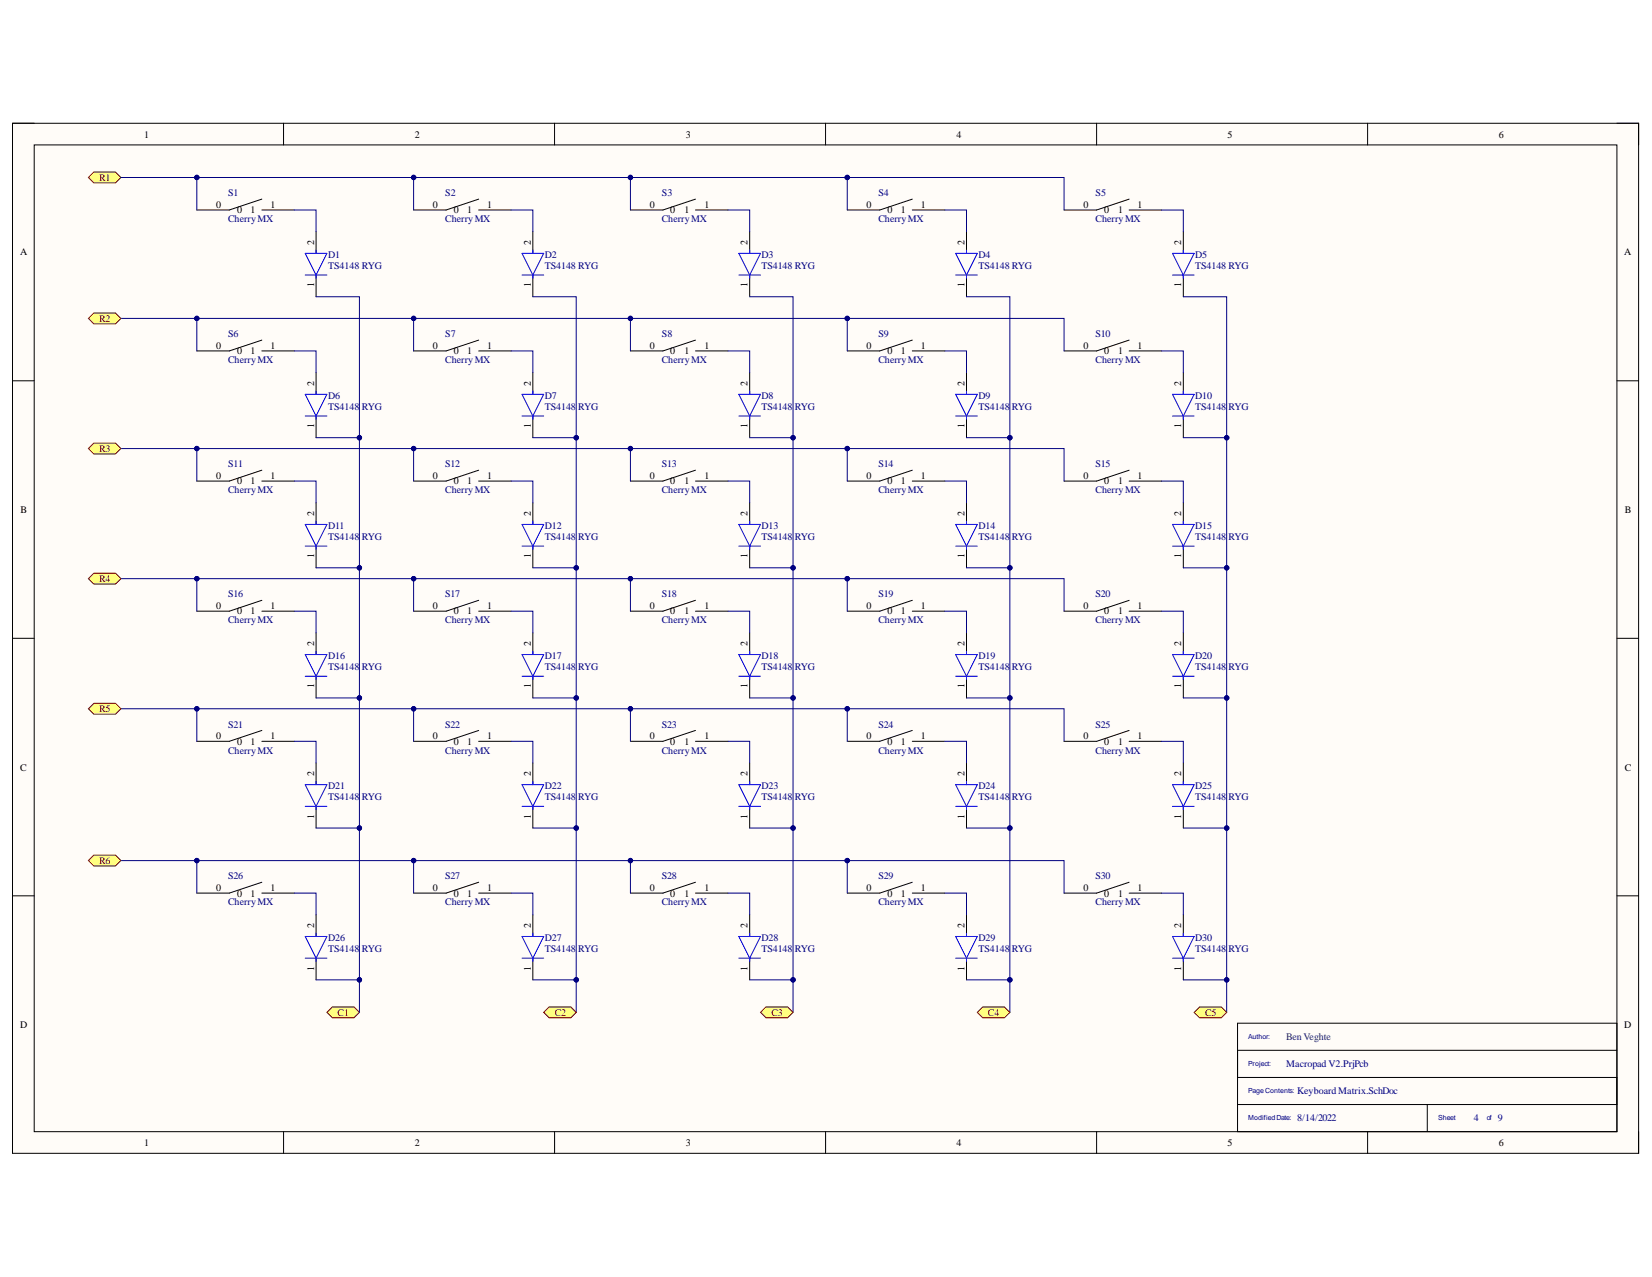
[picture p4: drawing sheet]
<svg xmlns="http://www.w3.org/2000/svg" width="279mm" height="216mm" viewBox="0 0 279 216" stroke-linecap="round" stroke-linejoin="round" font-family="sans-serif">
<defs><g id="words">
<g font-size="1.7">
<text x="24.4" y="23.3">1</text>
<text x="70.1" y="23.3">2</text>
<text x="116" y="23.3">3</text>
<text x="161.8" y="23.3">4</text>
<text x="207.6" y="23.3">5</text>
<text x="253.5" y="23.3">6</text>
<text x="36.5" y="35.1">0</text>
<text x="45.8" y="35.1">1</text>
<text x="73.2" y="35.1">0</text>
<text x="82.4" y="35.1">1</text>
<text x="109.9" y="35.1">0</text>
<text x="119.1" y="35.1">1</text>
<text x="146.5" y="35.1">0</text>
<text x="155.8" y="35.1">1</text>
<text x="183.3" y="35.1">0</text>
<text x="192.4" y="35.1">1</text>
<text x="40.1" y="36">0</text>
<text x="42.4" y="36">1</text>
<text x="53.1" y="41.4" transform="rotate(-90 53.1 41.4)">2</text>
<text x="76.7" y="36">0</text>
<text x="79" y="36">1</text>
<text x="89.8" y="41.4" transform="rotate(-90 89.8 41.4)">2</text>
<text x="113.4" y="36">0</text>
<text x="115.7" y="36">1</text>
<text x="126.4" y="41.4" transform="rotate(-90 126.4 41.4)">2</text>
<text x="150.1" y="36">0</text>
<text x="152.4" y="36">1</text>
<text x="163.1" y="41.4" transform="rotate(-90 163.1 41.4)">2</text>
<text x="186.7" y="36">0</text>
<text x="189.1" y="36">1</text>
<text x="199.8" y="41.4" transform="rotate(-90 199.8 41.4)">2</text>
<text x="3.4" y="43.1">A</text>
<text x="274.7" y="43.1">A</text>
<text x="53.1" y="48.6" transform="rotate(-90 53.1 48.6)">1</text>
<text x="89.8" y="48.6" transform="rotate(-90 89.8 48.6)">1</text>
<text x="126.4" y="48.6" transform="rotate(-90 126.4 48.6)">1</text>
<text x="163.1" y="48.6" transform="rotate(-90 163.1 48.6)">1</text>
<text x="199.8" y="48.6" transform="rotate(-90 199.8 48.6)">1</text>
<text x="36.5" y="59">0</text>
<text x="40.1" y="59.9">0</text>
<text x="42.4" y="59.9">1</text>
<text x="45.8" y="59">1</text>
<text x="73.2" y="59">0</text>
<text x="76.7" y="59.9">0</text>
<text x="79" y="59.9">1</text>
<text x="82.4" y="59">1</text>
<text x="109.9" y="59">0</text>
<text x="113.4" y="59.9">0</text>
<text x="115.7" y="59.9">1</text>
<text x="119.1" y="59">1</text>
<text x="146.5" y="59">0</text>
<text x="150.1" y="59.9">0</text>
<text x="152.4" y="59.9">1</text>
<text x="155.8" y="59">1</text>
<text x="183.3" y="59">0</text>
<text x="186.7" y="59.9">0</text>
<text x="189.1" y="59.9">1</text>
<text x="192.4" y="59">1</text>
<text x="53.1" y="65.2" transform="rotate(-90 53.1 65.2)">2</text>
<text x="89.8" y="65.2" transform="rotate(-90 89.8 65.2)">2</text>
<text x="126.4" y="65.2" transform="rotate(-90 126.4 65.2)">2</text>
<text x="163.1" y="65.2" transform="rotate(-90 163.1 65.2)">2</text>
<text x="199.8" y="65.2" transform="rotate(-90 199.8 65.2)">2</text>
<text x="53.1" y="72.4" transform="rotate(-90 53.1 72.4)">1</text>
<text x="89.8" y="72.4" transform="rotate(-90 89.8 72.4)">1</text>
<text x="126.4" y="72.4" transform="rotate(-90 126.4 72.4)">1</text>
<text x="163.1" y="72.4" transform="rotate(-90 163.1 72.4)">1</text>
<text x="199.8" y="72.4" transform="rotate(-90 199.8 72.4)">1</text>
<text x="36.5" y="81">0</text>
<text x="40.1" y="81.9">0</text>
<text x="42.4" y="81.9">1</text>
<text x="45.8" y="81">1</text>
<text x="73.2" y="81">0</text>
<text x="76.7" y="81.9">0</text>
<text x="79" y="81.9">1</text>
<text x="82.4" y="81">1</text>
<text x="109.9" y="81">0</text>
<text x="113.4" y="81.9">0</text>
<text x="115.7" y="81.9">1</text>
<text x="119.1" y="81">1</text>
<text x="146.5" y="81">0</text>
<text x="150.1" y="81.9">0</text>
<text x="152.4" y="81.9">1</text>
<text x="155.8" y="81">1</text>
<text x="183.3" y="81">0</text>
<text x="186.7" y="81.9">0</text>
<text x="189.1" y="81.9">1</text>
<text x="192.4" y="81">1</text>
<text x="3.5" y="86.7">B</text>
<text x="53.1" y="87.2" transform="rotate(-90 53.1 87.2)">2</text>
<text x="89.8" y="87.2" transform="rotate(-90 89.8 87.2)">2</text>
<text x="126.4" y="87.2" transform="rotate(-90 126.4 87.2)">2</text>
<text x="163.1" y="87.2" transform="rotate(-90 163.1 87.2)">2</text>
<text x="199.8" y="87.2" transform="rotate(-90 199.8 87.2)">2</text>
<text x="274.8" y="86.7">B</text>
<text x="53.1" y="94.4" transform="rotate(-90 53.1 94.4)">1</text>
<text x="89.8" y="94.4" transform="rotate(-90 89.8 94.4)">1</text>
<text x="126.4" y="94.4" transform="rotate(-90 126.4 94.4)">1</text>
<text x="163.1" y="94.4" transform="rotate(-90 163.1 94.4)">1</text>
<text x="199.8" y="94.4" transform="rotate(-90 199.8 94.4)">1</text>
<text x="36.5" y="103">0</text>
<text x="40.1" y="103.9">0</text>
<text x="42.4" y="103.9">1</text>
<text x="45.8" y="103">1</text>
<text x="73.2" y="103">0</text>
<text x="76.7" y="103.9">0</text>
<text x="79" y="103.9">1</text>
<text x="82.4" y="103">1</text>
<text x="109.9" y="103">0</text>
<text x="113.4" y="103.9">0</text>
<text x="115.7" y="103.9">1</text>
<text x="119.1" y="103">1</text>
<text x="146.5" y="103">0</text>
<text x="150.1" y="103.9">0</text>
<text x="152.4" y="103.9">1</text>
<text x="155.8" y="103">1</text>
<text x="183.3" y="103">0</text>
<text x="186.7" y="103.9">0</text>
<text x="189.1" y="103.9">1</text>
<text x="192.4" y="103">1</text>
<text x="53.1" y="109.2" transform="rotate(-90 53.1 109.2)">2</text>
<text x="89.8" y="109.2" transform="rotate(-90 89.8 109.2)">2</text>
<text x="126.4" y="109.2" transform="rotate(-90 126.4 109.2)">2</text>
<text x="163.1" y="109.2" transform="rotate(-90 163.1 109.2)">2</text>
<text x="199.8" y="109.2" transform="rotate(-90 199.8 109.2)">2</text>
<text x="53.1" y="116.4" transform="rotate(-90 53.1 116.4)">1</text>
<text x="89.8" y="116.4" transform="rotate(-90 89.8 116.4)">1</text>
<text x="126.4" y="116.4" transform="rotate(-90 126.4 116.4)">1</text>
<text x="163.1" y="116.4" transform="rotate(-90 163.1 116.4)">1</text>
<text x="199.8" y="116.4" transform="rotate(-90 199.8 116.4)">1</text>
<text x="36.5" y="124.9">0</text>
<text x="40.1" y="125.9">0</text>
<text x="42.4" y="125.9">1</text>
<text x="45.8" y="124.9">1</text>
<text x="73.2" y="124.9">0</text>
<text x="76.7" y="125.9">0</text>
<text x="79" y="125.9">1</text>
<text x="82.4" y="124.9">1</text>
<text x="109.9" y="124.9">0</text>
<text x="113.4" y="125.9">0</text>
<text x="115.7" y="125.9">1</text>
<text x="119.1" y="124.9">1</text>
<text x="146.5" y="124.9">0</text>
<text x="150.1" y="125.9">0</text>
<text x="152.4" y="125.9">1</text>
<text x="155.8" y="124.9">1</text>
<text x="183.3" y="124.9">0</text>
<text x="186.7" y="125.9">0</text>
<text x="189.1" y="125.9">1</text>
<text x="192.4" y="124.9">1</text>
<text x="3.4" y="130.3">C</text>
<text x="53.1" y="131.2" transform="rotate(-90 53.1 131.2)">2</text>
<text x="89.8" y="131.2" transform="rotate(-90 89.8 131.2)">2</text>
<text x="126.4" y="131.2" transform="rotate(-90 126.4 131.2)">2</text>
<text x="163.1" y="131.2" transform="rotate(-90 163.1 131.2)">2</text>
<text x="199.8" y="131.2" transform="rotate(-90 199.8 131.2)">2</text>
<text x="274.8" y="130.3">C</text>
<text x="53.1" y="138.4" transform="rotate(-90 53.1 138.4)">1</text>
<text x="89.8" y="138.4" transform="rotate(-90 89.8 138.4)">1</text>
<text x="126.4" y="138.4" transform="rotate(-90 126.4 138.4)">1</text>
<text x="163.1" y="138.4" transform="rotate(-90 163.1 138.4)">1</text>
<text x="199.8" y="138.4" transform="rotate(-90 199.8 138.4)">1</text>
<text x="36.5" y="150.7">0</text>
<text x="40.1" y="151.6">0</text>
<text x="42.4" y="151.6">1</text>
<text x="45.8" y="150.7">1</text>
<text x="73.2" y="150.7">0</text>
<text x="76.7" y="151.6">0</text>
<text x="79" y="151.6">1</text>
<text x="82.4" y="150.7">1</text>
<text x="109.9" y="150.7">0</text>
<text x="113.4" y="151.6">0</text>
<text x="115.7" y="151.6">1</text>
<text x="119.1" y="150.7">1</text>
<text x="146.5" y="150.7">0</text>
<text x="150.1" y="151.6">0</text>
<text x="152.4" y="151.6">1</text>
<text x="155.8" y="150.7">1</text>
<text x="183.3" y="150.7">0</text>
<text x="186.7" y="151.6">0</text>
<text x="189.1" y="151.6">1</text>
<text x="192.4" y="150.7">1</text>
<text x="53.1" y="156.8" transform="rotate(-90 53.1 156.8)">2</text>
<text x="89.8" y="156.8" transform="rotate(-90 89.8 156.8)">2</text>
<text x="126.4" y="156.8" transform="rotate(-90 126.4 156.8)">2</text>
<text x="163.1" y="156.8" transform="rotate(-90 163.1 156.8)">2</text>
<text x="199.8" y="156.8" transform="rotate(-90 199.8 156.8)">2</text>
<text x="53.1" y="164.1" transform="rotate(-90 53.1 164.1)">1</text>
<text x="89.8" y="164.1" transform="rotate(-90 89.8 164.1)">1</text>
<text x="126.4" y="164.1" transform="rotate(-90 126.4 164.1)">1</text>
<text x="163.1" y="164.1" transform="rotate(-90 163.1 164.1)">1</text>
<text x="199.8" y="164.1" transform="rotate(-90 199.8 164.1)">1</text>
<text x="3.4" y="173.8">D</text>
<text x="274.7" y="173.8">D</text>
<text x="24.4" y="193.7">1</text>
<text x="70.1" y="193.7">2</text>
<text x="116" y="193.7">3</text>
<text x="161.8" y="193.7">4</text>
<text x="207.6" y="193.7">5</text>
<text x="253.5" y="193.7">6</text>
</g>
<g font-size="1.7" fill="#800000">
<text x="16.8" y="30.5">R1</text>
<text x="16.8" y="54.4">R2</text>
<text x="16.8" y="76.4">R3</text>
<text x="16.8" y="98.4">R4</text>
<text x="16.8" y="120.4">R5</text>
<text x="16.8" y="146.1">R6</text>
<text x="57.1" y="171.7">C1</text>
<text x="93.8" y="171.7">C2</text>
<text x="130.5" y="171.7">C3</text>
<text x="167.1" y="171.7">C4</text>
<text x="203.8" y="171.7">C5</text>
</g>
<g font-size="1.7" fill="#000080">
<text x="38.6" y="33.2">S1</text>
<text x="75.3" y="33.2">S2</text>
<text x="111.9" y="33.2">S3</text>
<text x="148.6" y="33.2">S4</text>
<text x="185.3" y="33.2">S5</text>
<text x="38.6" y="37.6">CherryMX</text>
<text x="75.3" y="37.6">CherryMX</text>
<text x="111.9" y="37.6">CherryMX</text>
<text x="148.6" y="37.6">CherryMX</text>
<text x="185.3" y="37.6">CherryMX</text>
<text x="55.5" y="43.6">D1</text>
<text x="55.5" y="45.4">TS4148 RYG</text>
<text x="92.1" y="43.6">D2</text>
<text x="92.1" y="45.4">TS4148 RYG</text>
<text x="128.8" y="43.6">D3</text>
<text x="128.8" y="45.4">TS4148 RYG</text>
<text x="165.5" y="43.6">D4</text>
<text x="165.5" y="45.4">TS4148 RYG</text>
<text x="202.1" y="43.6">D5</text>
<text x="202.1" y="45.4">TS4148 RYG</text>
<text x="38.6" y="56.9">S6</text>
<text x="75.3" y="56.9">S7</text>
<text x="111.9" y="56.9">S8</text>
<text x="148.6" y="56.9">S9</text>
<text x="185.3" y="56.9">S10</text>
<text x="38.6" y="61.3">CherryMX</text>
<text x="75.3" y="61.3">CherryMX</text>
<text x="111.9" y="61.3">CherryMX</text>
<text x="148.6" y="61.3">CherryMX</text>
<text x="185.3" y="61.3">CherryMX</text>
<text x="55.5" y="67.4">D6</text>
<text x="55.5" y="69.3">TS4148</text>
<text x="61.2" y="69.3">RYG</text>
<text x="92.1" y="67.4">D7</text>
<text x="92.1" y="69.3">TS4148</text>
<text x="97.8" y="69.3">RYG</text>
<text x="128.8" y="67.4">D8</text>
<text x="128.8" y="69.3">TS4148</text>
<text x="134.4" y="69.3">RYG</text>
<text x="165.5" y="67.4">D9</text>
<text x="165.5" y="69.3">TS4148</text>
<text x="171.2" y="69.3">RYG</text>
<text x="202.1" y="67.4">D10</text>
<text x="202.1" y="69.3">TS4148</text>
<text x="207.8" y="69.3">RYG</text>
<text x="38.6" y="78.9">S11</text>
<text x="38.6" y="83.3">CherryMX</text>
<text x="75.3" y="78.9">S12</text>
<text x="75.3" y="83.3">CherryMX</text>
<text x="111.9" y="78.9">S13</text>
<text x="111.9" y="83.3">CherryMX</text>
<text x="148.6" y="78.9">S14</text>
<text x="148.6" y="83.3">CherryMX</text>
<text x="185.3" y="78.9">S15</text>
<text x="185.3" y="83.3">CherryMX</text>
<text x="55.5" y="89.4">D11</text>
<text x="92.1" y="89.4">D12</text>
<text x="128.8" y="89.4">D13</text>
<text x="165.5" y="89.4">D14</text>
<text x="202.1" y="89.4">D15</text>
<text x="55.5" y="91.3">TS4148</text>
<text x="61.2" y="91.3">RYG</text>
<text x="92.1" y="91.3">TS4148</text>
<text x="97.8" y="91.3">RYG</text>
<text x="128.8" y="91.3">TS4148</text>
<text x="134.4" y="91.3">RYG</text>
<text x="165.5" y="91.3">TS4148</text>
<text x="171.2" y="91.3">RYG</text>
<text x="202.1" y="91.3">TS4148</text>
<text x="207.8" y="91.3">RYG</text>
<text x="38.6" y="100.9">S16</text>
<text x="75.3" y="100.9">S17</text>
<text x="111.9" y="100.9">S18</text>
<text x="148.6" y="100.9">S19</text>
<text x="185.3" y="100.9">S20</text>
<text x="38.6" y="105.3">CherryMX</text>
<text x="75.3" y="105.3">CherryMX</text>
<text x="111.9" y="105.3">CherryMX</text>
<text x="148.6" y="105.3">CherryMX</text>
<text x="185.3" y="105.3">CherryMX</text>
<text x="55.5" y="111.4">D16</text>
<text x="55.5" y="113.3">TS4148</text>
<text x="61.2" y="113.3">RYG</text>
<text x="92.1" y="111.4">D17</text>
<text x="92.1" y="113.3">TS4148</text>
<text x="97.8" y="113.3">RYG</text>
<text x="128.8" y="111.4">D18</text>
<text x="128.8" y="113.3">TS4148</text>
<text x="134.4" y="113.3">RYG</text>
<text x="165.5" y="111.4">D19</text>
<text x="165.5" y="113.3">TS4148</text>
<text x="171.2" y="113.3">RYG</text>
<text x="202.1" y="111.4">D20</text>
<text x="202.1" y="113.3">TS4148</text>
<text x="207.8" y="113.3">RYG</text>
<text x="38.6" y="123">S21</text>
<text x="75.3" y="123">S22</text>
<text x="111.9" y="123">S23</text>
<text x="148.6" y="123">S24</text>
<text x="185.3" y="123">S25</text>
<text x="38.6" y="127.4">CherryMX</text>
<text x="75.3" y="127.4">CherryMX</text>
<text x="111.9" y="127.4">CherryMX</text>
<text x="148.6" y="127.4">CherryMX</text>
<text x="185.3" y="127.4">CherryMX</text>
<text x="55.5" y="133.4">D21</text>
<text x="55.5" y="135.3">TS4148</text>
<text x="61.2" y="135.3">RYG</text>
<text x="92.1" y="133.4">D22</text>
<text x="92.1" y="135.3">TS4148</text>
<text x="97.8" y="135.3">RYG</text>
<text x="128.8" y="133.4">D23</text>
<text x="128.8" y="135.3">TS4148</text>
<text x="134.4" y="135.3">RYG</text>
<text x="165.5" y="133.4">D24</text>
<text x="165.5" y="135.3">TS4148</text>
<text x="171.2" y="135.3">RYG</text>
<text x="202.1" y="133.4">D25</text>
<text x="202.1" y="135.3">TS4148</text>
<text x="207.8" y="135.3">RYG</text>
<text x="38.6" y="148.6">S26</text>
<text x="75.3" y="148.6">S27</text>
<text x="111.9" y="148.6">S28</text>
<text x="148.6" y="148.6">S29</text>
<text x="185.3" y="148.6">S30</text>
<text x="38.6" y="153">CherryMX</text>
<text x="75.3" y="153">CherryMX</text>
<text x="111.9" y="153">CherryMX</text>
<text x="148.6" y="153">CherryMX</text>
<text x="185.3" y="153">CherryMX</text>
<text x="55.5" y="159">D26</text>
<text x="55.5" y="160.9">TS4148</text>
<text x="61.2" y="160.9">RYG</text>
<text x="92.1" y="159">D27</text>
<text x="92.1" y="160.9">TS4148</text>
<text x="97.8" y="160.9">RYG</text>
<text x="128.8" y="159">D28</text>
<text x="128.8" y="160.9">TS4148</text>
<text x="134.4" y="160.9">RYG</text>
<text x="165.5" y="159">D29</text>
<text x="165.5" y="160.9">TS4148</text>
<text x="171.2" y="160.9">RYG</text>
<text x="202.1" y="159">D30</text>
<text x="202.1" y="160.9">TS4148</text>
<text x="207.8" y="160.9">RYG</text>
<text x="217.5" y="180.4">Macropad V2.PrjPcb</text>
<text x="219.4" y="185">KeyboardMatrix.SchDoc</text>
<text x="219.4" y="189.6">8/14/2022</text>
<text x="249.2" y="189.6">4</text>
<text x="253.3" y="189.6">9</text>
</g>
<text font-size="1.7" fill="#073763" x="217.5" y="175.9">Ben Veghte</text>
<g font-size="1.2" fill="#000080">
<text x="211.1" y="175.7">Author:</text>
<text x="211.1" y="184.8">PageContents:</text>
<text x="211.1" y="180.3">Project:</text>
<text x="211.1" y="189.4">ModifiedDate:</text>
<text x="243.2" y="189.4">Sheet</text>
<text x="251.4" y="189.4">of</text>
</g>
</g></defs>
<path d="M2.1 20.8h275v174.2h-275z" fill-rule="evenodd" fill="#fffcf8"/>
<path d="M2.1 20.8h275v174.2h-275z" fill="none" stroke="#000" stroke-width=".17"/>
<path d="M5.8 24.5h267.7v166.8h-267.7z" fill-rule="evenodd" fill="#fffcf8"/>
<g fill="none" stroke="#000" stroke-width=".17">
<path d="M2.1 20.8h3.7M5.8 24.5h267.7v166.8h-267.7zM44.3 33.7l-5.5 1.8h-5.5M44.3 35.5h5.5M48 20.8v3.7M53.5 39.2v3.6M81 33.7l-5.5 1.8h-5.5M81 35.5h5.5M90.1 39.2v3.6M93.8 20.8v3.7M117.6 33.7l-5.5 1.8h-5.5M117.6 35.5h5.5"/>
<path d="M126.8 39.2v3.6M139.6 20.8v3.7M154.3 33.7l-5.5 1.8h-5.5M154.3 35.5h5.5M163.5 39.2v3.6M185.5 20.8v3.7M191 33.7l-5.5 1.8h-5.5M191 35.5h5.5M200.1 39.2v3.6M231.3 20.8v3.7M273.5 20.8h3.6v3.7M44.3 57.5l-5.5 1.8h-5.5"/>
<path d="M44.3 59.3h5.5M53.5 46.5v3.7M81 57.5l-5.5 1.8h-5.5M81 59.3h5.5M90.1 46.5v3.7M117.6 57.5l-5.5 1.8h-5.5M117.6 59.3h5.5M126.8 46.5v3.7M154.3 57.5l-5.5 1.8h-5.5M154.3 59.3h5.5M163.5 46.5v3.7M191 57.5l-5.5 1.8h-5.5"/>
<path d="M191 59.3h5.5M200.1 46.5v3.7M2.1 64.4h3.7M44.3 79.5l-5.5 1.8h-5.5M53.5 63v3.7M53.5 70.3v3.7M81 79.5l-5.5 1.8h-5.5M90.1 63v3.7M90.1 70.3v3.7M117.6 79.5l-5.5 1.8h-5.5M126.8 63v3.7M126.8 70.3v3.7"/>
<path d="M154.3 79.5l-5.5 1.8h-5.5M163.5 63v3.7M163.5 70.3v3.7M191 79.5l-5.5 1.8h-5.5M200.1 63v3.7M200.1 70.3v3.7M273.5 64.4h3.6M44.3 81.3h5.5M53.5 85v3.7M53.5 92.3v3.7M81 81.3h5.5M90.1 85v3.7"/>
<path d="M90.1 92.3v3.7M117.6 81.3h5.5M126.8 85v3.7M126.8 92.3v3.7M154.3 81.3h5.5M163.5 85v3.7M163.5 92.3v3.7M191 81.3h5.5M200.1 85v3.7M200.1 92.3v3.7M2.1 107.9h3.7M44.3 101.5l-5.5 1.8h-5.5"/>
<path d="M44.3 103.3h5.5M53.5 107v3.7M53.5 114.3v3.7M81 101.5l-5.5 1.8h-5.5M81 103.3h5.5M90.1 107v3.7M90.1 114.3v3.7M117.6 101.5l-5.5 1.8h-5.5M117.6 103.3h5.5M126.8 107v3.7M126.8 114.3v3.7M154.3 101.5l-5.5 1.8h-5.5"/>
<path d="M154.3 103.3h5.5M163.5 107v3.7M163.5 114.3v3.7M191 101.5l-5.5 1.8h-5.5M191 103.3h5.5M200.1 107v3.7M200.1 114.3v3.7M273.5 107.9h3.6M44.3 123.5l-5.5 1.8h-5.5M44.3 125.3h5.5M53.5 129v3.7M53.5 136.3v3.7"/>
<path d="M81 123.5l-5.5 1.8h-5.5M81 125.3h5.5M90.1 129v3.7M90.1 136.3v3.7M117.6 123.5l-5.5 1.8h-5.5M117.6 125.3h5.5M126.8 129v3.7M126.8 136.3v3.7M154.3 123.5l-5.5 1.8h-5.5M154.3 125.3h5.5M163.5 129v3.7M163.5 136.3v3.7"/>
<path d="M191 123.5l-5.5 1.8h-5.5M191 125.3h5.5M200.1 129v3.7M200.1 136.3v3.7M2.1 151.5h3.7M44.3 149.2l-5.5 1.8h-5.5M44.3 151h5.5M53.5 154.7v3.6M81 149.2l-5.5 1.8h-5.5M81 151h5.5M90.1 154.7v3.6M117.6 149.2l-5.5 1.8h-5.5"/>
<path d="M117.6 151h5.5M126.8 154.7v3.6M154.3 149.2l-5.5 1.8h-5.5M154.3 151h5.5M163.5 154.7v3.6M191 149.2l-5.5 1.8h-5.5M191 151h5.5M200.1 154.7v3.6M273.5 151.5h3.6M53.5 162v3.7M90.1 162v3.7M126.8 162v3.7"/>
<path d="M163.5 162v3.7M200.1 162v3.7M48 191.3v3.7M93.8 191.3v3.7M139.6 191.3v3.7M185.5 191.3v3.7M231.3 191.3v3.7M277.1 191.3v3.7"/>
</g>
<g fill="none" stroke="#00f" stroke-width=".17">
<path d="M51.6 42.8h3.7l-1.8 3.7zM51.6 46.5h3.7M53.5 42.3v.5M53.5 46.5v.6M88.3 42.8h3.7l-1.9 3.7zM88.3 46.5h3.7M90.1 42.3v.5M90.1 46.5v.6M125 42.8h3.6l-1.8 3.7zM125 46.5h3.6M126.8 42.3v.5M126.8 46.5v.6"/>
<path d="M161.6 42.8h3.7l-1.8 3.7zM161.6 46.5h3.7M163.5 42.3v.5M163.5 46.5v.6M198.3 42.8h3.7l-1.9 3.7zM198.3 46.5h3.7M200.1 42.3v.5M200.1 46.5v.6M51.6 66.7h3.7l-1.8 3.6zM51.6 70.3h3.7M53.5 66.1v.6M53.5 70.3v.6"/>
<path d="M88.3 66.7h3.7l-1.9 3.6zM88.3 70.3h3.7M90.1 66.1v.6M90.1 70.3v.6M125 66.7h3.6l-1.8 3.6zM125 70.3h3.6M126.8 66.1v.6M126.8 70.3v.6M161.6 66.7h3.7l-1.8 3.6zM161.6 70.3h3.7M163.5 66.1v.6M163.5 70.3v.6"/>
<path d="M198.3 66.7h3.7l-1.9 3.6zM198.3 70.3h3.7M200.1 66.1v.6M200.1 70.3v.6M51.6 88.7h3.7l-1.8 3.6zM51.6 92.3h3.7M53.5 88.1v.6M53.5 92.3v.6M88.3 88.7h3.7l-1.9 3.6zM88.3 92.3h3.7M90.1 88.1v.6M90.1 92.3v.6"/>
<path d="M125 88.7h3.6l-1.8 3.6zM125 92.3h3.6M126.8 88.1v.6M126.8 92.3v.6M161.6 88.7h3.7l-1.8 3.6zM161.6 92.3h3.7M163.5 88.1v.6M163.5 92.3v.6M198.3 88.7h3.7l-1.9 3.6zM198.3 92.3h3.7M200.1 88.1v.6M200.1 92.3v.6"/>
<path d="M51.6 110.7h3.7l-1.8 3.6zM51.6 114.3h3.7M53.5 110.1v.6M53.5 114.3v.6M88.3 110.7h3.7l-1.9 3.6zM88.3 114.3h3.7M90.1 110.1v.6M90.1 114.3v.6M125 110.7h3.6l-1.8 3.6zM125 114.3h3.6M126.8 110.1v.6M126.8 114.3v.6"/>
<path d="M161.6 110.7h3.7l-1.8 3.6zM161.6 114.3h3.7M163.5 110.1v.6M163.5 114.3v.6M198.3 110.7h3.7l-1.9 3.6zM198.3 114.3h3.7M200.1 110.1v.6M200.1 114.3v.6M51.6 132.7h3.7l-1.8 3.6zM51.6 136.3h3.7M53.5 132.1v.6M53.5 136.3v.6"/>
<path d="M88.3 132.7h3.7l-1.9 3.6zM88.3 136.3h3.7M90.1 132.1v.6M90.1 136.3v.6M125 132.7h3.6l-1.8 3.6zM125 136.3h3.6M126.8 132.1v.6M126.8 136.3v.6M161.6 132.7h3.7l-1.8 3.6zM161.6 136.3h3.7M163.5 132.1v.6M163.5 136.3v.6"/>
<path d="M198.3 132.7h3.7l-1.9 3.6zM198.3 136.3h3.7M200.1 132.1v.6M200.1 136.3v.6M51.6 158.3h3.7l-1.8 3.7zM53.5 157.8v.5M88.3 158.3h3.7l-1.9 3.7zM90.1 157.8v.5M125 158.3h3.6l-1.8 3.7zM126.8 157.8v.5M161.6 158.3h3.7l-1.8 3.7zM163.5 157.8v.5"/>
<path d="M198.3 158.3h3.7l-1.9 3.7zM200.1 157.8v.5M51.6 162h3.7M53.5 162v.5M88.3 162h3.7M90.1 162v.5M125 162h3.6M126.8 162v.5M161.6 162h3.7M163.5 162v.5M198.3 162h3.7M200.1 162v.5"/>
</g>
<path d="M15.9 29.1h3.6l1 .9-1 .9h-3.6l-.9-.9z" fill-rule="evenodd" fill="#ffff80"/>
<path d="M15.9 29.1h3.6l1 .9-1 .9h-3.6l-.9-.9z" fill="none" stroke="#800000" stroke-width=".17"/>
<g fill="none" stroke="#000080" stroke-width=".17">
<path d="M20.5 30h159.5v5.5M49.8 35.5h3.7v3.7M86.5 35.5h3.6v3.7M123.1 35.5h3.7v3.7M159.8 35.5h3.7v3.7M196.5 35.5h3.6v3.7M49.8 59.3h3.7v3.7M86.5 59.3h3.6v3.7M123.1 59.3h3.7v3.7M159.8 59.3h3.7v3.7M196.5 59.3h3.6v3.7M49.8 81.3h3.7v3.7"/>
<path d="M86.5 81.3h3.6v3.7M123.1 81.3h3.7v3.7M159.8 81.3h3.7v3.7M196.5 81.3h3.6v3.7M49.8 103.3h3.7v3.7M86.5 103.3h3.6v3.7M123.1 103.3h3.7v3.7M159.8 103.3h3.7v3.7M196.5 103.3h3.6v3.7M49.8 125.3h3.7v3.7M86.5 125.3h3.6v3.7M123.1 125.3h3.7v3.7"/>
<path d="M159.8 125.3h3.7v3.7M196.5 125.3h3.6v3.7M49.8 151h3.7v3.7M86.5 151h3.6v3.7M123.1 151h3.7v3.7M159.8 151h3.7v3.7M196.5 151h3.6v3.7"/>
</g>
<circle cx="33.3" cy="30" r=".37" fill="#000080"/>
<circle cx="33.3" cy="30" r=".37" fill="none" stroke="#000080" stroke-width=".17"/>
<circle cx="70" cy="30" r=".37" fill="#000080"/>
<circle cx="70" cy="30" r=".37" fill="none" stroke="#000080" stroke-width=".17"/>
<circle cx="106.6" cy="30" r=".37" fill="#000080"/>
<circle cx="106.6" cy="30" r=".37" fill="none" stroke="#000080" stroke-width=".17"/>
<circle cx="143.3" cy="30" r=".37" fill="#000080"/>
<g fill="none" stroke="#000080" stroke-width=".17">
<path d="M143.3 30v5.5"/>
<circle cx="143.3" cy="30" r=".37"/>
</g>
<circle cx="143.3" cy="30" r=".37" fill="#000080"/>
<g fill="none" stroke="#000080" stroke-width=".17">
<path d="M106.6 30v5.5"/>
<circle cx="143.3" cy="30" r=".37"/>
</g>
<circle cx="106.6" cy="30" r=".37" fill="#000080"/>
<g fill="none" stroke="#000080" stroke-width=".17">
<path d="M70 30v5.5"/>
<circle cx="106.6" cy="30" r=".37"/>
</g>
<circle cx="70" cy="30" r=".37" fill="#000080"/>
<g fill="none" stroke="#000080" stroke-width=".17">
<path d="M33.3 30v5.5"/>
<circle cx="70" cy="30" r=".37"/>
</g>
<circle cx="33.3" cy="30" r=".37" fill="#000080"/>
<g fill="none" stroke="#000080" stroke-width=".17">
<path d="M20.5 53.8h159.5v5.5"/>
<circle cx="33.3" cy="30" r=".37"/>
</g>
<circle cx="33.3" cy="53.8" r=".36" fill="#000080"/>
<circle cx="33.3" cy="53.8" r=".36" fill="none" stroke="#000080" stroke-width=".17"/>
<circle cx="70" cy="53.8" r=".37" fill="#000080"/>
<circle cx="70" cy="53.8" r=".37" fill="none" stroke="#000080" stroke-width=".17"/>
<circle cx="106.6" cy="53.8" r=".36" fill="#000080"/>
<circle cx="106.6" cy="53.8" r=".36" fill="none" stroke="#000080" stroke-width=".17"/>
<circle cx="143.3" cy="53.8" r=".37" fill="#000080"/>
<g fill="none" stroke="#000080" stroke-width=".17">
<path d="M143.3 53.8v5.5"/>
<circle cx="143.3" cy="53.8" r=".37"/>
</g>
<circle cx="143.3" cy="53.8" r=".37" fill="#000080"/>
<g fill="none" stroke="#000080" stroke-width=".17">
<path d="M106.6 53.8v5.5"/>
<circle cx="143.3" cy="53.8" r=".37"/>
</g>
<circle cx="106.6" cy="53.8" r=".36" fill="#000080"/>
<g fill="none" stroke="#000080" stroke-width=".17">
<path d="M70 53.8v5.5"/>
<circle cx="106.6" cy="53.8" r=".36"/>
</g>
<circle cx="70" cy="53.8" r=".37" fill="#000080"/>
<g fill="none" stroke="#000080" stroke-width=".17">
<path d="M33.3 53.8v5.5"/>
<circle cx="70" cy="53.8" r=".37"/>
</g>
<circle cx="33.3" cy="53.8" r=".36" fill="#000080"/>
<g fill="none" stroke="#000080" stroke-width=".17">
<path d="M20.5 75.8h159.5v5.5"/>
<circle cx="33.3" cy="53.8" r=".36"/>
</g>
<circle cx="33.3" cy="75.8" r=".36" fill="#000080"/>
<circle cx="33.3" cy="75.8" r=".36" fill="none" stroke="#000080" stroke-width=".17"/>
<circle cx="70" cy="75.8" r=".37" fill="#000080"/>
<circle cx="70" cy="75.8" r=".37" fill="none" stroke="#000080" stroke-width=".17"/>
<circle cx="106.6" cy="75.8" r=".36" fill="#000080"/>
<circle cx="106.6" cy="75.8" r=".36" fill="none" stroke="#000080" stroke-width=".17"/>
<circle cx="143.3" cy="75.8" r=".37" fill="#000080"/>
<g fill="none" stroke="#000080" stroke-width=".17">
<path d="M143.3 75.8v5.5"/>
<circle cx="143.3" cy="75.8" r=".37"/>
</g>
<circle cx="143.3" cy="75.8" r=".37" fill="#000080"/>
<g fill="none" stroke="#000080" stroke-width=".17">
<path d="M106.6 75.8v5.5"/>
<circle cx="143.3" cy="75.8" r=".37"/>
</g>
<circle cx="106.6" cy="75.8" r=".36" fill="#000080"/>
<g fill="none" stroke="#000080" stroke-width=".17">
<path d="M70 75.8v5.5"/>
<circle cx="106.6" cy="75.8" r=".36"/>
</g>
<circle cx="70" cy="75.8" r=".37" fill="#000080"/>
<g fill="none" stroke="#000080" stroke-width=".17">
<path d="M33.3 75.8v5.5"/>
<circle cx="70" cy="75.8" r=".37"/>
</g>
<circle cx="33.3" cy="75.8" r=".36" fill="#000080"/>
<g fill="none" stroke="#000080" stroke-width=".17">
<path d="M20.5 97.8h159.5v5.5"/>
<circle cx="33.3" cy="75.8" r=".36"/>
</g>
<circle cx="33.3" cy="97.8" r=".37" fill="#000080"/>
<circle cx="33.3" cy="97.8" r=".37" fill="none" stroke="#000080" stroke-width=".17"/>
<circle cx="70" cy="97.8" r=".37" fill="#000080"/>
<circle cx="70" cy="97.8" r=".37" fill="none" stroke="#000080" stroke-width=".17"/>
<circle cx="106.6" cy="97.8" r=".37" fill="#000080"/>
<circle cx="106.6" cy="97.8" r=".37" fill="none" stroke="#000080" stroke-width=".17"/>
<circle cx="143.3" cy="97.8" r=".37" fill="#000080"/>
<g fill="none" stroke="#000080" stroke-width=".17">
<path d="M143.3 97.8v5.5"/>
<circle cx="143.3" cy="97.8" r=".37"/>
</g>
<circle cx="143.3" cy="97.8" r=".37" fill="#000080"/>
<g fill="none" stroke="#000080" stroke-width=".17">
<path d="M106.6 97.8v5.5"/>
<circle cx="143.3" cy="97.8" r=".37"/>
</g>
<circle cx="106.6" cy="97.8" r=".37" fill="#000080"/>
<g fill="none" stroke="#000080" stroke-width=".17">
<path d="M70 97.8v5.5"/>
<circle cx="106.6" cy="97.8" r=".37"/>
</g>
<circle cx="70" cy="97.8" r=".37" fill="#000080"/>
<g fill="none" stroke="#000080" stroke-width=".17">
<path d="M33.3 97.8v5.5"/>
<circle cx="70" cy="97.8" r=".37"/>
</g>
<circle cx="33.3" cy="97.8" r=".37" fill="#000080"/>
<g fill="none" stroke="#000080" stroke-width=".17">
<path d="M20.5 119.8h159.5v5.5"/>
<circle cx="33.3" cy="97.8" r=".37"/>
</g>
<circle cx="33.3" cy="119.8" r=".37" fill="#000080"/>
<circle cx="33.3" cy="119.8" r=".37" fill="none" stroke="#000080" stroke-width=".17"/>
<circle cx="70" cy="119.8" r=".37" fill="#000080"/>
<circle cx="70" cy="119.8" r=".37" fill="none" stroke="#000080" stroke-width=".17"/>
<circle cx="106.6" cy="119.8" r=".37" fill="#000080"/>
<circle cx="106.6" cy="119.8" r=".37" fill="none" stroke="#000080" stroke-width=".17"/>
<circle cx="143.3" cy="119.8" r=".37" fill="#000080"/>
<g fill="none" stroke="#000080" stroke-width=".17">
<path d="M143.3 119.8v5.5"/>
<circle cx="143.3" cy="119.8" r=".37"/>
</g>
<circle cx="143.3" cy="119.8" r=".37" fill="#000080"/>
<g fill="none" stroke="#000080" stroke-width=".17">
<path d="M106.6 119.8v5.5"/>
<circle cx="143.3" cy="119.8" r=".37"/>
</g>
<circle cx="106.6" cy="119.8" r=".37" fill="#000080"/>
<g fill="none" stroke="#000080" stroke-width=".17">
<path d="M70 119.8v5.5"/>
<circle cx="106.6" cy="119.8" r=".37"/>
</g>
<circle cx="70" cy="119.8" r=".37" fill="#000080"/>
<g fill="none" stroke="#000080" stroke-width=".17">
<path d="M33.3 119.8v5.5"/>
<circle cx="70" cy="119.8" r=".37"/>
</g>
<circle cx="33.3" cy="119.8" r=".37" fill="#000080"/>
<g fill="none" stroke="#000080" stroke-width=".17">
<path d="M20.5 145.5h159.5v5.5"/>
<circle cx="33.3" cy="119.8" r=".37"/>
</g>
<circle cx="33.3" cy="145.5" r=".37" fill="#000080"/>
<circle cx="33.3" cy="145.5" r=".37" fill="none" stroke="#000080" stroke-width=".17"/>
<circle cx="70" cy="145.5" r=".37" fill="#000080"/>
<circle cx="70" cy="145.5" r=".37" fill="none" stroke="#000080" stroke-width=".17"/>
<circle cx="106.6" cy="145.5" r=".37" fill="#000080"/>
<circle cx="106.6" cy="145.5" r=".37" fill="none" stroke="#000080" stroke-width=".17"/>
<circle cx="143.3" cy="145.5" r=".37" fill="#000080"/>
<g fill="none" stroke="#000080" stroke-width=".17">
<path d="M143.3 145.5v5.5"/>
<circle cx="143.3" cy="145.5" r=".37"/>
</g>
<circle cx="143.3" cy="145.5" r=".37" fill="#000080"/>
<g fill="none" stroke="#000080" stroke-width=".17">
<path d="M106.6 145.5v5.5"/>
<circle cx="143.3" cy="145.5" r=".37"/>
</g>
<circle cx="106.6" cy="145.5" r=".37" fill="#000080"/>
<g fill="none" stroke="#000080" stroke-width=".17">
<path d="M70 145.5v5.5"/>
<circle cx="106.6" cy="145.5" r=".37"/>
</g>
<circle cx="70" cy="145.5" r=".37" fill="#000080"/>
<g fill="none" stroke="#000080" stroke-width=".17">
<path d="M33.3 145.5v5.5"/>
<circle cx="70" cy="145.5" r=".37"/>
</g>
<circle cx="33.3" cy="145.5" r=".37" fill="#000080"/>
<g fill="none" stroke="#000080" stroke-width=".17">
<path d="M90.1 50.2h7.4v121"/>
<circle cx="33.3" cy="145.5" r=".37"/>
</g>
<circle cx="97.5" cy="74" r=".37" fill="#000080"/>
<circle cx="97.5" cy="74" r=".37" fill="none" stroke="#000080" stroke-width=".17"/>
<circle cx="97.5" cy="96" r=".37" fill="#000080"/>
<circle cx="97.5" cy="96" r=".37" fill="none" stroke="#000080" stroke-width=".17"/>
<circle cx="97.5" cy="118" r=".37" fill="#000080"/>
<circle cx="97.5" cy="118" r=".37" fill="none" stroke="#000080" stroke-width=".17"/>
<circle cx="97.5" cy="140" r=".37" fill="#000080"/>
<circle cx="97.5" cy="140" r=".37" fill="none" stroke="#000080" stroke-width=".17"/>
<circle cx="97.5" cy="165.7" r=".37" fill="#000080"/>
<g fill="none" stroke="#000080" stroke-width=".17">
<path d="M126.8 50.2h7.3v121"/>
<circle cx="97.5" cy="165.7" r=".37"/>
</g>
<circle cx="134.1" cy="74" r=".37" fill="#000080"/>
<circle cx="134.1" cy="74" r=".37" fill="none" stroke="#000080" stroke-width=".17"/>
<circle cx="134.1" cy="96" r=".36" fill="#000080"/>
<circle cx="134.1" cy="96" r=".36" fill="none" stroke="#000080" stroke-width=".17"/>
<circle cx="134.1" cy="118" r=".37" fill="#000080"/>
<circle cx="134.1" cy="118" r=".37" fill="none" stroke="#000080" stroke-width=".17"/>
<circle cx="134.1" cy="140" r=".37" fill="#000080"/>
<circle cx="134.1" cy="140" r=".37" fill="none" stroke="#000080" stroke-width=".17"/>
<circle cx="134.1" cy="165.7" r=".37" fill="#000080"/>
<g fill="none" stroke="#000080" stroke-width=".17">
<path d="M163.5 50.2h7.3v121"/>
<circle cx="134.1" cy="165.7" r=".37"/>
</g>
<circle cx="170.8" cy="74" r=".37" fill="#000080"/>
<circle cx="170.8" cy="74" r=".37" fill="none" stroke="#000080" stroke-width=".17"/>
<circle cx="170.8" cy="96" r=".37" fill="#000080"/>
<circle cx="170.8" cy="96" r=".37" fill="none" stroke="#000080" stroke-width=".17"/>
<circle cx="170.8" cy="118" r=".37" fill="#000080"/>
<circle cx="170.8" cy="118" r=".37" fill="none" stroke="#000080" stroke-width=".17"/>
<circle cx="170.8" cy="140" r=".37" fill="#000080"/>
<circle cx="170.8" cy="140" r=".37" fill="none" stroke="#000080" stroke-width=".17"/>
<circle cx="170.8" cy="165.7" r=".37" fill="#000080"/>
<g fill="none" stroke="#000080" stroke-width=".17">
<path d="M200.1 50.2h7.4v121"/>
<circle cx="170.8" cy="165.7" r=".37"/>
</g>
<circle cx="207.5" cy="74" r=".36" fill="#000080"/>
<circle cx="207.5" cy="74" r=".36" fill="none" stroke="#000080" stroke-width=".17"/>
<circle cx="207.5" cy="96" r=".36" fill="#000080"/>
<circle cx="207.5" cy="96" r=".36" fill="none" stroke="#000080" stroke-width=".17"/>
<circle cx="207.5" cy="118" r=".37" fill="#000080"/>
<circle cx="207.5" cy="118" r=".37" fill="none" stroke="#000080" stroke-width=".17"/>
<circle cx="207.5" cy="140" r=".36" fill="#000080"/>
<circle cx="207.5" cy="140" r=".36" fill="none" stroke="#000080" stroke-width=".17"/>
<circle cx="207.5" cy="165.7" r=".36" fill="#000080"/>
<g fill="none" stroke="#000080" stroke-width=".17">
<path d="M200.1 74h7.4"/>
<circle cx="207.5" cy="165.7" r=".36"/>
</g>
<circle cx="207.5" cy="74" r=".36" fill="#000080"/>
<g fill="none" stroke="#000080" stroke-width=".17">
<path d="M200.1 96h7.4"/>
<circle cx="207.5" cy="74" r=".36"/>
</g>
<circle cx="207.5" cy="96" r=".36" fill="#000080"/>
<g fill="none" stroke="#000080" stroke-width=".17">
<path d="M200.1 118h7.4"/>
<circle cx="207.5" cy="96" r=".36"/>
</g>
<circle cx="207.5" cy="118" r=".37" fill="#000080"/>
<g fill="none" stroke="#000080" stroke-width=".17">
<path d="M200.1 140h7.4"/>
<circle cx="207.5" cy="118" r=".37"/>
</g>
<circle cx="207.5" cy="140" r=".36" fill="#000080"/>
<g fill="none" stroke="#000080" stroke-width=".17">
<path d="M200.1 165.7h7.4"/>
<circle cx="207.5" cy="140" r=".36"/>
</g>
<circle cx="207.5" cy="165.7" r=".36" fill="#000080"/>
<g fill="none" stroke="#000080" stroke-width=".17">
<path d="M163.5 165.7h7.3"/>
<circle cx="207.5" cy="165.7" r=".36"/>
</g>
<circle cx="170.8" cy="165.7" r=".37" fill="#000080"/>
<g fill="none" stroke="#000080" stroke-width=".17">
<path d="M163.5 140h7.3"/>
<circle cx="170.8" cy="165.7" r=".37"/>
</g>
<circle cx="170.8" cy="140" r=".37" fill="#000080"/>
<g fill="none" stroke="#000080" stroke-width=".17">
<path d="M163.5 118h7.3"/>
<circle cx="170.8" cy="140" r=".37"/>
</g>
<circle cx="170.8" cy="118" r=".37" fill="#000080"/>
<g fill="none" stroke="#000080" stroke-width=".17">
<path d="M163.5 96h7.3"/>
<circle cx="170.8" cy="118" r=".37"/>
</g>
<circle cx="170.8" cy="96" r=".37" fill="#000080"/>
<g fill="none" stroke="#000080" stroke-width=".17">
<path d="M163.5 74h7.3"/>
<circle cx="170.8" cy="96" r=".37"/>
</g>
<circle cx="170.8" cy="74" r=".37" fill="#000080"/>
<g fill="none" stroke="#000080" stroke-width=".17">
<path d="M126.8 74h7.3"/>
<circle cx="170.8" cy="74" r=".37"/>
</g>
<circle cx="134.1" cy="74" r=".37" fill="#000080"/>
<g fill="none" stroke="#000080" stroke-width=".17">
<path d="M126.8 96h7.3"/>
<circle cx="134.1" cy="74" r=".37"/>
</g>
<circle cx="134.1" cy="96" r=".36" fill="#000080"/>
<g fill="none" stroke="#000080" stroke-width=".17">
<path d="M126.8 118h7.3"/>
<circle cx="134.1" cy="96" r=".36"/>
</g>
<circle cx="134.1" cy="118" r=".37" fill="#000080"/>
<g fill="none" stroke="#000080" stroke-width=".17">
<path d="M126.8 140h7.3"/>
<circle cx="134.1" cy="118" r=".37"/>
</g>
<circle cx="134.1" cy="140" r=".37" fill="#000080"/>
<g fill="none" stroke="#000080" stroke-width=".17">
<path d="M126.8 165.7h7.3"/>
<circle cx="134.1" cy="140" r=".37"/>
</g>
<circle cx="134.1" cy="165.7" r=".37" fill="#000080"/>
<g fill="none" stroke="#000080" stroke-width=".17">
<path d="M90.1 165.7h7.4"/>
<circle cx="134.1" cy="165.7" r=".37"/>
</g>
<circle cx="97.5" cy="165.7" r=".37" fill="#000080"/>
<g fill="none" stroke="#000080" stroke-width=".17">
<path d="M90.1 140h7.4"/>
<circle cx="97.5" cy="165.7" r=".37"/>
</g>
<circle cx="97.5" cy="140" r=".37" fill="#000080"/>
<g fill="none" stroke="#000080" stroke-width=".17">
<path d="M90.1 118h7.4"/>
<circle cx="97.5" cy="140" r=".37"/>
</g>
<circle cx="97.5" cy="118" r=".37" fill="#000080"/>
<g fill="none" stroke="#000080" stroke-width=".17">
<path d="M90.1 96h7.4"/>
<circle cx="97.5" cy="118" r=".37"/>
</g>
<circle cx="97.5" cy="96" r=".37" fill="#000080"/>
<g fill="none" stroke="#000080" stroke-width=".17">
<path d="M90.1 74h7.4"/>
<circle cx="97.5" cy="96" r=".37"/>
</g>
<circle cx="97.5" cy="74" r=".37" fill="#000080"/>
<g fill="none" stroke="#000080" stroke-width=".17">
<path d="M53.5 165.7h7.3"/>
<circle cx="97.5" cy="74" r=".37"/>
</g>
<circle cx="60.8" cy="165.7" r=".37" fill="#000080"/>
<g fill="none" stroke="#000080" stroke-width=".17">
<path d="M53.5 140h7.3"/>
<circle cx="60.8" cy="165.7" r=".37"/>
</g>
<circle cx="60.8" cy="140" r=".37" fill="#000080"/>
<g fill="none" stroke="#000080" stroke-width=".17">
<path d="M53.5 118h7.3"/>
<circle cx="60.8" cy="140" r=".37"/>
</g>
<circle cx="60.8" cy="118" r=".37" fill="#000080"/>
<g fill="none" stroke="#000080" stroke-width=".17">
<path d="M53.5 96h7.3"/>
<circle cx="60.8" cy="118" r=".37"/>
</g>
<circle cx="60.8" cy="96" r=".37" fill="#000080"/>
<g fill="none" stroke="#000080" stroke-width=".17">
<path d="M53.5 74h7.3"/>
<circle cx="60.8" cy="96" r=".37"/>
</g>
<circle cx="60.8" cy="74" r=".37" fill="#000080"/>
<circle cx="60.8" cy="74" r=".37" fill="none" stroke="#000080" stroke-width=".17"/>
<path d="M15 53.8l.9-.9h3.6l1 .9-1 1h-3.6z" fill-rule="evenodd" fill="#ffff80"/>
<path d="M15 53.8l.9-.9h3.6l1 .9-1 1h-3.6z" fill="none" stroke="#800000" stroke-width=".17"/>
<path d="M15 75.8l.9-.9h3.6l1 .9-1 .9h-3.6z" fill-rule="evenodd" fill="#ffff80"/>
<path d="M15 75.8l.9-.9h3.6l1 .9-1 .9h-3.6z" fill="none" stroke="#800000" stroke-width=".17"/>
<path d="M15.9 96.9h3.6l1 .9-1 .9h-3.6l-.9-.9z" fill-rule="evenodd" fill="#ffff80"/>
<path d="M15.9 96.9h3.6l1 .9-1 .9h-3.6l-.9-.9z" fill="none" stroke="#800000" stroke-width=".17"/>
<path d="M15 119.8l.9-.9h3.6l1 .9-1 .9h-3.6z" fill-rule="evenodd" fill="#ffff80"/>
<path d="M15 119.8l.9-.9h3.6l1 .9-1 .9h-3.6z" fill="none" stroke="#800000" stroke-width=".17"/>
<path d="M15.9 144.6h3.6l1 .9-1 .9h-3.6l-.9-.9z" fill-rule="evenodd" fill="#ffff80"/>
<path d="M15.9 144.6h3.6l1 .9-1 .9h-3.6l-.9-.9z" fill="none" stroke="#800000" stroke-width=".17"/>
<path d="M56.2 170.2h3.7l.9 1-.9 .9h-3.7l-.9-.9z" fill-rule="evenodd" fill="#ffff80"/>
<path d="M56.2 170.2h3.7l.9 1-.9 .9h-3.7l-.9-.9z" fill="none" stroke="#800000" stroke-width=".17"/>
<path d="M53.5 50.2h7.3v121" fill="none" stroke="#000080" stroke-width=".17"/>
<circle cx="60.8" cy="74" r=".37" fill="#000080"/>
<circle cx="60.8" cy="74" r=".37" fill="none" stroke="#000080" stroke-width=".17"/>
<circle cx="60.8" cy="96" r=".37" fill="#000080"/>
<circle cx="60.8" cy="96" r=".37" fill="none" stroke="#000080" stroke-width=".17"/>
<circle cx="60.8" cy="118" r=".37" fill="#000080"/>
<circle cx="60.8" cy="118" r=".37" fill="none" stroke="#000080" stroke-width=".17"/>
<circle cx="60.8" cy="140" r=".37" fill="#000080"/>
<circle cx="60.8" cy="140" r=".37" fill="none" stroke="#000080" stroke-width=".17"/>
<circle cx="60.8" cy="165.7" r=".37" fill="#000080"/>
<circle cx="60.8" cy="165.7" r=".37" fill="none" stroke="#000080" stroke-width=".17"/>
<path d="M92 171.2l.9-1h3.6l1 1-1 .9h-3.6z" fill-rule="evenodd" fill="#ffff80"/>
<path d="M92 171.2l.9-1h3.6l1 1-1 .9h-3.6z" fill="none" stroke="#800000" stroke-width=".17"/>
<path d="M129.5 170.2h3.7l.9 1-.9 .9h-3.7l-.9-.9z" fill-rule="evenodd" fill="#ffff80"/>
<path d="M129.5 170.2h3.7l.9 1-.9 .9h-3.7l-.9-.9z" fill="none" stroke="#800000" stroke-width=".17"/>
<path d="M165.3 171.2l.9-1h3.7l.9 1-.9 .9h-3.7z" fill-rule="evenodd" fill="#ffff80"/>
<path d="M165.3 171.2l.9-1h3.7l.9 1-.9 .9h-3.7z" fill="none" stroke="#800000" stroke-width=".17"/>
<path d="M202 171.2l.9-1h3.7l.9 1-.9 .9h-3.7z" fill-rule="evenodd" fill="#ffff80"/>
<path d="M202 171.2l.9-1h3.7l.9 1-.9 .9h-3.7z" fill="none" stroke="#800000" stroke-width=".17"/>
<path d="M209.3 173h64.2v18.3h-64.2zM209.3 177.6h64.2M209.3 186.7h64.2M209.3 182.2h64.2M241.4 186.7v4.6" fill="none" stroke="#000" stroke-width=".17"/>
<use href="#words"/>
</svg>
